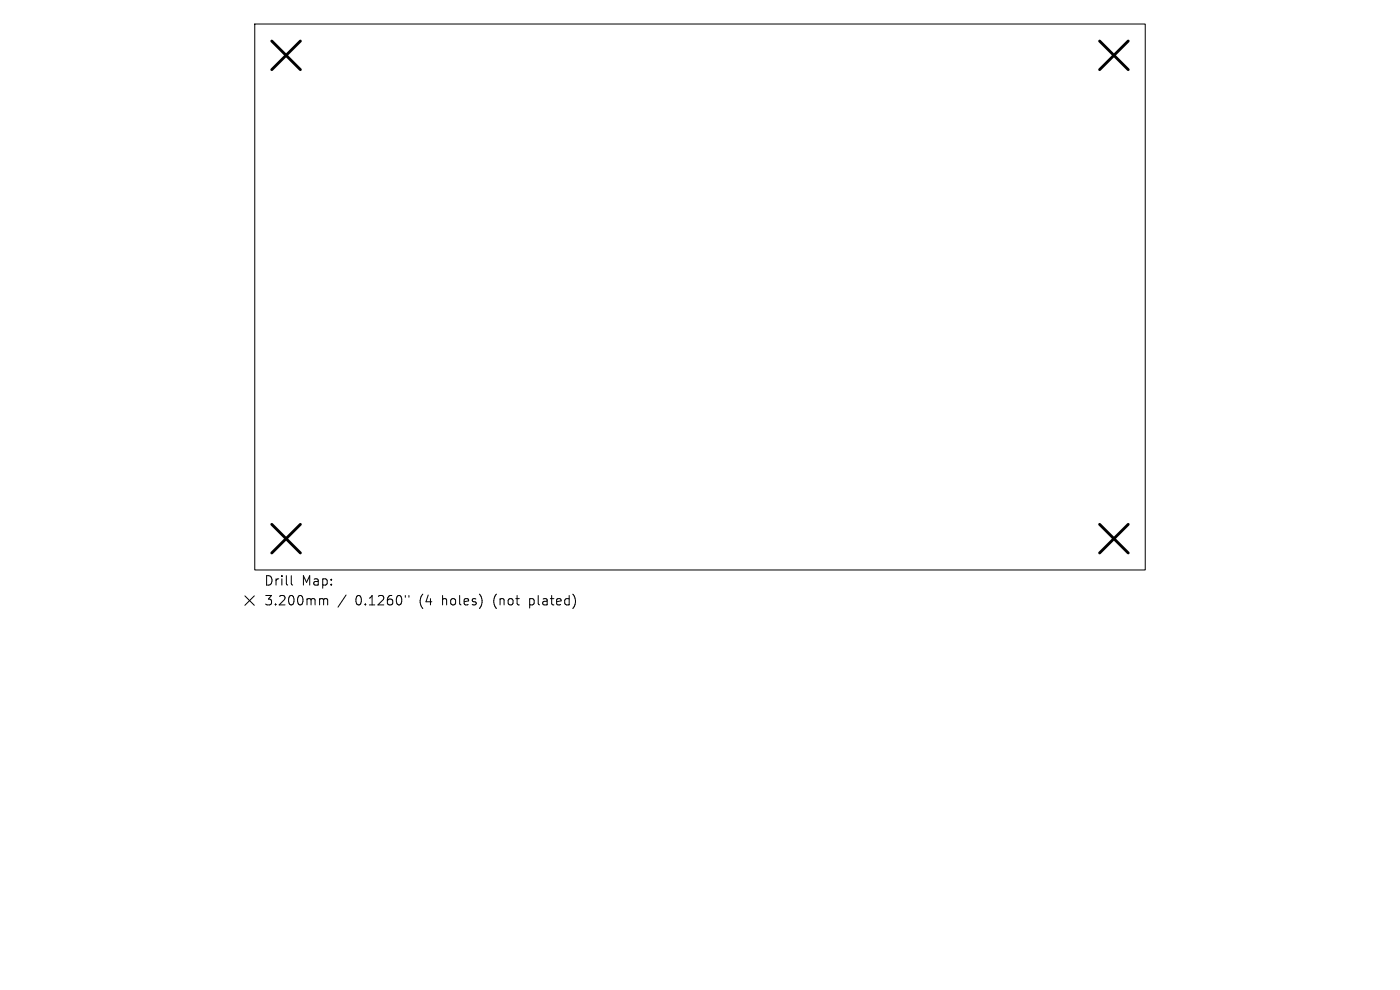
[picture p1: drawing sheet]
<svg xmlns="http://www.w3.org/2000/svg" width="297mm" height="210mm" viewBox="0 0 297 210" stroke-linecap="round" stroke-linejoin="round" font-family="sans-serif">
<defs><g id="words">
<g font-size="2.8">
<text x="56" y="124.5">Drill</text>
<text x="64" y="124.5">Map:</text>
<text x="56" y="128.7">3.200mm</text>
<text x="75.4" y="128.7">0.1260&quot;</text>
<text x="89.1" y="128.7">(4</text>
<text x="94.1" y="128.7">holes)</text>
<text x="105.1" y="128.7">(not</text>
<text x="113" y="128.7">plated)</text>
</g>
</g></defs>
<path d="M54 5.1h189v115.8h-189zM52 126.4l2 2M54 126.4l-2 2M61.8 122.1v1.7l.3 .3M68.1 127l.5 .1 .1 .2M68.7 127.3l.2-.3 .5 .1 .1 1.2M68.7 127.3v1M73.4 126.2l-1.7 2.6M86 126.3v.4M86.7 126.3v.4" fill="none" stroke="#000" stroke-width=".21"/>
<path d="M57.7 8.7l6 6.1M63.7 8.7l-6 6.1M233.3 8.7l6 6.1M239.3 8.7l-6 6.1M57.7 111.2l6 6.1M63.7 111.2l-6 6.1M233.3 111.2l6 6.1M239.3 111.2l-6 6.1" fill="none" stroke="#000" stroke-width=".61"/>
<use href="#words"/>
</svg>
